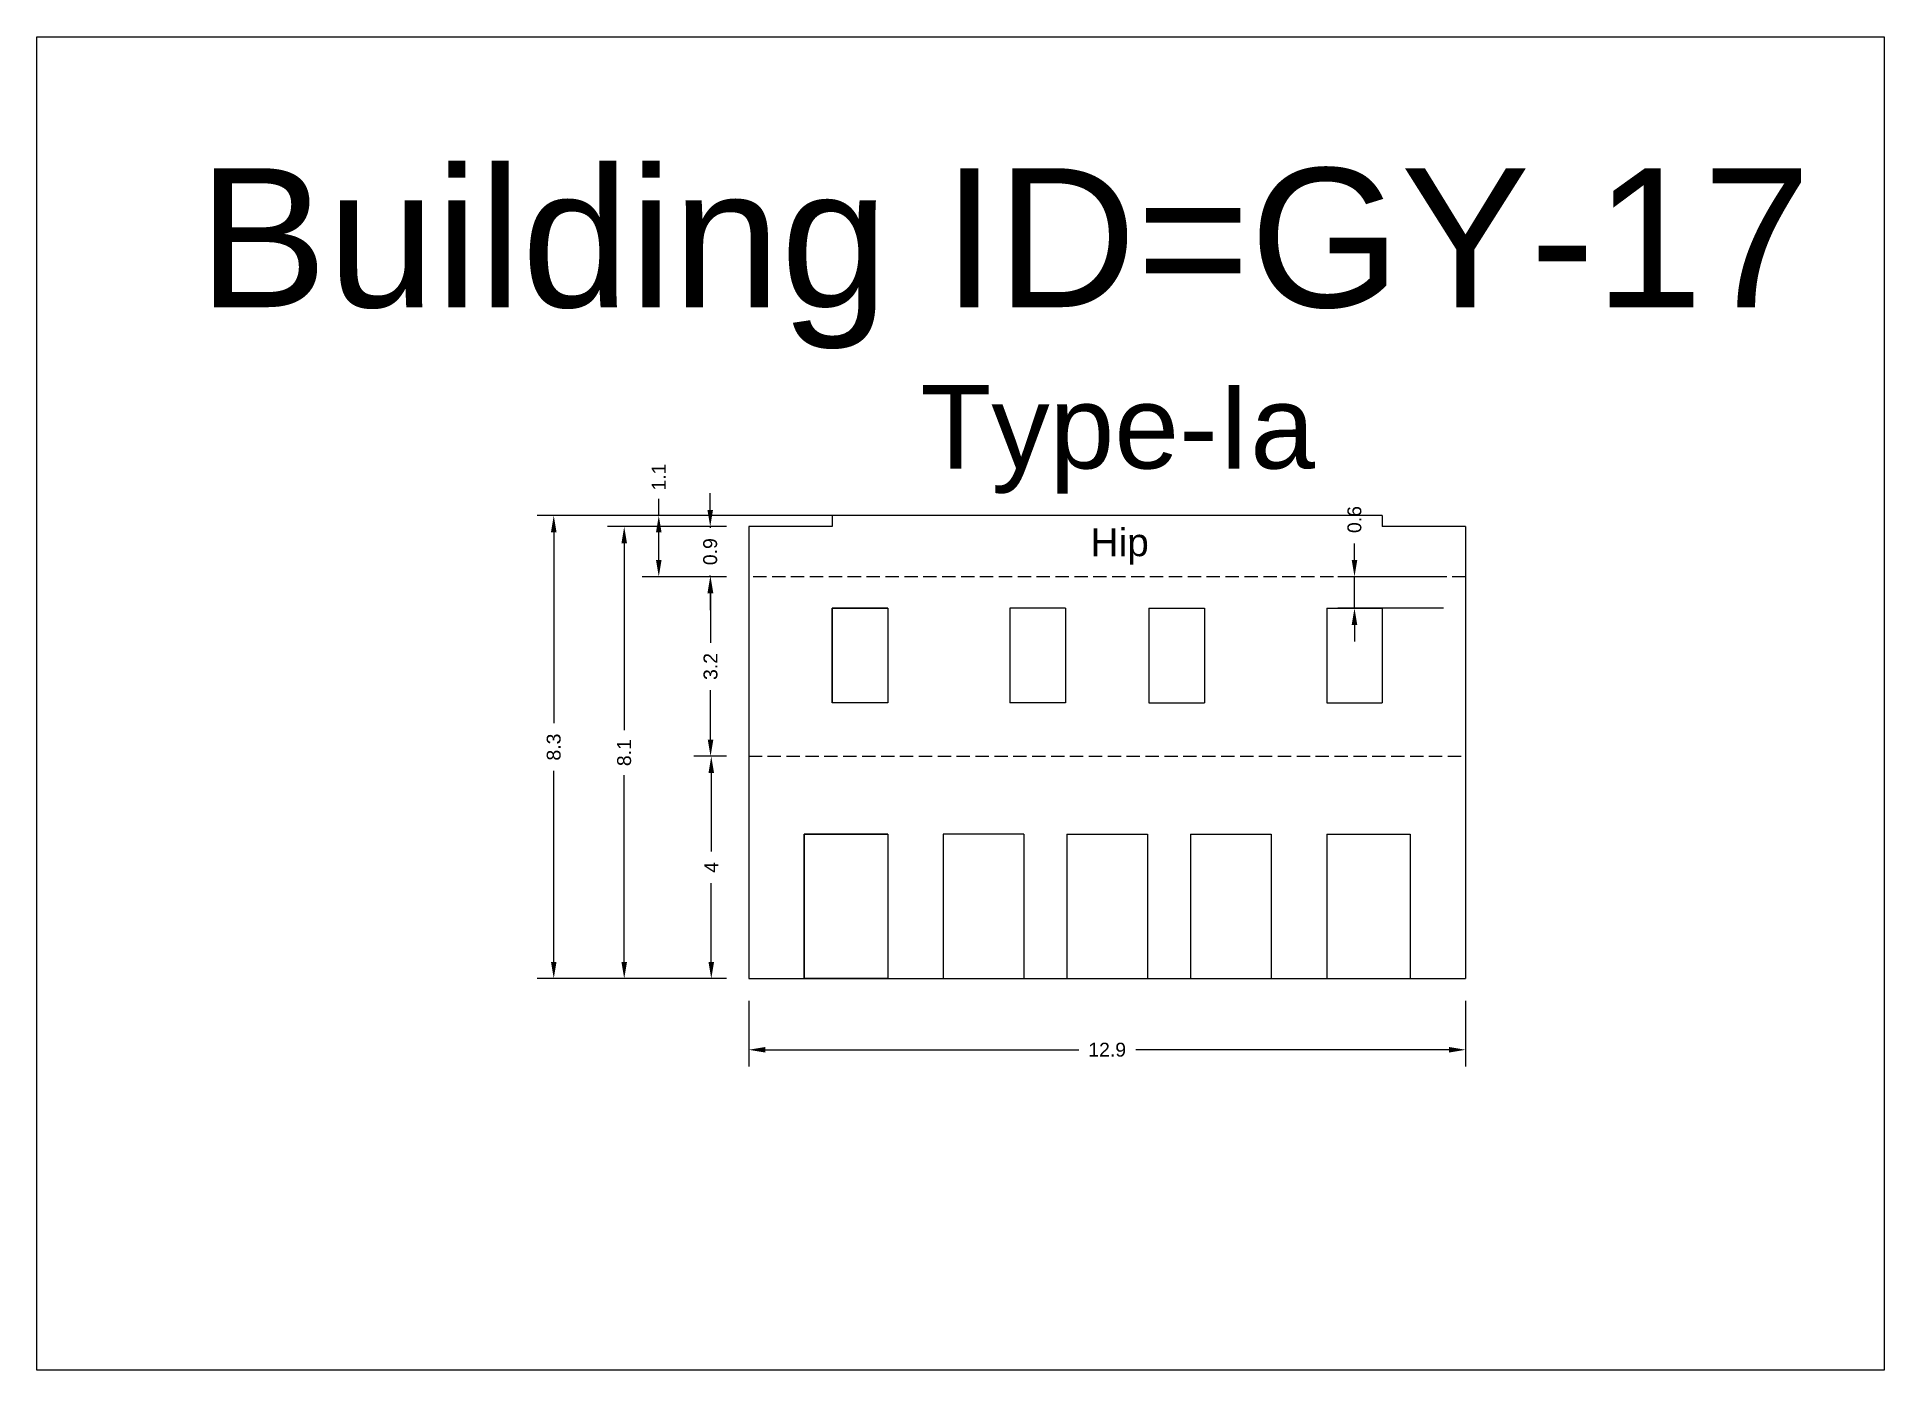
# Model space of a CAD drawing. Header units: metres. Extents: x 3416649 to 3417076, y -6712857 to -6712690.
# Drawn here: x 3416898.76 to 3416932, y -6712755 to -6712731.02 of the extents above; entities that cross this region are included whole.
import ezdxf

# ---------------------------------------------------------------- set-up
doc = ezdxf.new("R2010")
doc.units = ezdxf.units.M
doc.linetypes.add('ACAD_ISO02W100', pattern=[15, 12, -3])
doc.layers.add('Dotted', color=7, linetype='ACAD_ISO02W100', plot=False)
doc.styles.get("Standard").update_dxf_attribs({"font": 'arial.ttf'})
doc.dimstyles.new('ISO-25', dxfattribs={"dimtxt": 0.25, "dimasz": 0.3, "dimexe": 0.3, "dimexo": 0.4, "dimgap": 0.2, "dimtad": 0, "dimdec": 1, "dimdsep": 46, "dimtxsty": 'Standard', "dimcen": 2.5, "dimadec": 0, "dimazin": 0, "dimtfac": 1, "dimtdec": 1, "dimtmove": 0, "dimatfit": 3, "dimfxl": 1, "dimarcsym": 0})

# ---------------------------------------------------------------- blocks, each defined once
blk = doc.blocks.new('*D111')
at = {"color": 0, "lineweight": -2, "transparency": 16777216}
for p, q in [((3416922.466, -6712740.428), (3416922.466, -6712740.128)), ((3416924.066, -6712740.728), (3416922.166, -6712740.728)), ((3416922.466, -6712741.296), (3416922.466, -6712740.728)), ((3416924.066, -6712741.296), (3416922.166, -6712741.296)), ((3416922.466, -6712741.596), (3416922.466, -6712741.896))]:
    blk.add_line(p, q, dxfattribs=at)
at = {"color": 0, "transparency": 16777216}
for points in [[(3416922.416, -6712740.428), (3416922.516, -6712740.428), (3416922.466, -6712740.728)], [(3416922.416, -6712741.596), (3416922.516, -6712741.596), (3416922.466, -6712741.296)]]:
    blk.add_solid(points, dxfattribs=at)
at = {"layer": 'Defpoints', "color": 0, "transparency": 16777216}
for p in [(3416922.466, -6712740.728), (3416924.466, -6712740.728), (3416924.466, -6712741.296)]:
    blk.add_point(p, dxfattribs=at)
at = {"color": 0, "transparency": 16777216, "insert": (3416922.466, -6712739.7), "char_height": 0.25, "attachment_point": 5, "rotation": 90}
blk.add_mtext('0.6', dxfattribs=at)
blk = doc.blocks.new('*D112')
at = {"color": 0, "lineweight": -2, "transparency": 16777216}
for p, q in [((3416911.166, -6712743.958), (3416910.592, -6712743.958)), ((3416910.892, -6712744.258), (3416910.892, -6712745.672)), ((3416910.892, -6712747.658), (3416910.892, -6712746.244)), ((3416911.166, -6712747.958), (3416910.592, -6712747.958))]:
    blk.add_line(p, q, dxfattribs=at)
at = {"color": 0, "transparency": 16777216}
for points in [[(3416910.842, -6712744.258), (3416910.942, -6712744.258), (3416910.892, -6712743.958)], [(3416910.842, -6712747.658), (3416910.942, -6712747.658), (3416910.892, -6712747.958)]]:
    blk.add_solid(points, dxfattribs=at)
at = {"layer": 'Defpoints', "color": 0, "transparency": 16777216}
for p in [(3416910.892, -6712743.958), (3416911.566, -6712743.958), (3416911.566, -6712747.958)]:
    blk.add_point(p, dxfattribs=at)
at = {"color": 0, "transparency": 16777216, "insert": (3416910.892, -6712745.958), "char_height": 0.25, "attachment_point": 5, "rotation": 90}
blk.add_mtext('4', dxfattribs=at)
blk = doc.blocks.new('*D113')
at = {"color": 0, "lineweight": -2, "transparency": 16777216}
for p, q in [((3416911.166, -6712740.728), (3416910.579, -6712740.728)), ((3416910.879, -6712741.028), (3416910.879, -6712741.917)), ((3416910.879, -6712743.658), (3416910.879, -6712742.769)), ((3416911.166, -6712743.958), (3416910.579, -6712743.958))]:
    blk.add_line(p, q, dxfattribs=at)
at = {"color": 0, "transparency": 16777216}
for points in [[(3416910.829, -6712741.028), (3416910.929, -6712741.028), (3416910.879, -6712740.728)], [(3416910.829, -6712743.658), (3416910.929, -6712743.658), (3416910.879, -6712743.958)]]:
    blk.add_solid(points, dxfattribs=at)
at = {"layer": 'Defpoints', "color": 0, "transparency": 16777216}
for p in [(3416910.879, -6712740.728), (3416911.566, -6712740.728), (3416911.566, -6712743.958)]:
    blk.add_point(p, dxfattribs=at)
at = {"color": 0, "transparency": 16777216, "insert": (3416910.879, -6712742.343), "char_height": 0.25, "attachment_point": 5, "rotation": 90}
blk.add_mtext('3.2', dxfattribs=at)
blk = doc.blocks.new('*D114')
at = {"color": 0, "lineweight": -2, "transparency": 16777216}
for p, q in [((3416910.873, -6712739.528), (3416910.873, -6712739.228)), ((3416911.166, -6712739.828), (3416910.573, -6712739.828)), ((3416910.873, -6712739.828), (3416910.873, -6712739.85)), ((3416911.166, -6712740.728), (3416910.573, -6712740.728)), ((3416910.873, -6712740.728), (3416910.873, -6712740.706)), ((3416910.873, -6712741.028), (3416910.873, -6712741.328))]:
    blk.add_line(p, q, dxfattribs=at)
at = {"color": 0, "transparency": 16777216}
for points in [[(3416910.823, -6712739.528), (3416910.923, -6712739.528), (3416910.873, -6712739.828)], [(3416910.823, -6712741.028), (3416910.923, -6712741.028), (3416910.873, -6712740.728)]]:
    blk.add_solid(points, dxfattribs=at)
at = {"layer": 'Defpoints', "color": 0, "transparency": 16777216}
for p in [(3416910.873, -6712739.828), (3416911.566, -6712739.828), (3416911.566, -6712740.728)]:
    blk.add_point(p, dxfattribs=at)
at = {"color": 0, "transparency": 16777216, "insert": (3416910.873, -6712740.278), "char_height": 0.25, "attachment_point": 5, "rotation": 90}
blk.add_mtext('0.9', dxfattribs=at)
blk = doc.blocks.new('*D115')
at = {"color": 0, "lineweight": -2, "transparency": 16777216}
for p, q in [((3416909.947, -6712739.628), (3416909.947, -6712739.328)), ((3416912.666, -6712739.628), (3416909.647, -6712739.628)), ((3416909.947, -6712740.428), (3416909.947, -6712739.928)), ((3416911.166, -6712740.728), (3416909.647, -6712740.728))]:
    blk.add_line(p, q, dxfattribs=at)
at = {"color": 0, "transparency": 16777216}
for points in [[(3416909.897, -6712739.928), (3416909.997, -6712739.928), (3416909.947, -6712739.628)], [(3416909.897, -6712740.428), (3416909.997, -6712740.428), (3416909.947, -6712740.728)]]:
    blk.add_solid(points, dxfattribs=at)
at = {"layer": 'Defpoints', "color": 0, "transparency": 16777216}
for p in [(3416909.947, -6712739.628), (3416913.066, -6712739.628), (3416911.566, -6712740.728)]:
    blk.add_point(p, dxfattribs=at)
at = {"color": 0, "transparency": 16777216, "insert": (3416909.947, -6712738.936), "char_height": 0.25, "attachment_point": 5, "rotation": 90}
blk.add_mtext('1.1', dxfattribs=at)
blk = doc.blocks.new('*D116')
at = {"color": 0, "lineweight": -2, "transparency": 16777216}
for p, q in [((3416911.166, -6712739.828), (3416909.025, -6712739.828)), ((3416909.325, -6712740.128), (3416909.325, -6712743.489)), ((3416909.325, -6712747.658), (3416909.325, -6712744.297)), ((3416911.166, -6712747.958), (3416909.025, -6712747.958))]:
    blk.add_line(p, q, dxfattribs=at)
at = {"color": 0, "transparency": 16777216}
for points in [[(3416909.275, -6712740.128), (3416909.375, -6712740.128), (3416909.325, -6712739.828)], [(3416909.275, -6712747.658), (3416909.375, -6712747.658), (3416909.325, -6712747.958)]]:
    blk.add_solid(points, dxfattribs=at)
at = {"layer": 'Defpoints', "color": 0, "transparency": 16777216}
for p in [(3416909.325, -6712739.828), (3416911.566, -6712739.828), (3416911.566, -6712747.958)]:
    blk.add_point(p, dxfattribs=at)
at = {"color": 0, "transparency": 16777216, "insert": (3416909.325, -6712743.893), "char_height": 0.25, "attachment_point": 5, "rotation": 90}
blk.add_mtext('8.1', dxfattribs=at)
blk = doc.blocks.new('*D117')
at = {"color": 0, "lineweight": -2, "transparency": 16777216}
for p, q in [((3416913.328, -6712739.628), (3416907.757, -6712739.628)), ((3416908.057, -6712739.928), (3416908.057, -6712743.365)), ((3416908.057, -6712747.658), (3416908.057, -6712744.221)), ((3416911.166, -6712747.958), (3416907.757, -6712747.958))]:
    blk.add_line(p, q, dxfattribs=at)
at = {"color": 0, "transparency": 16777216}
for points in [[(3416908.007, -6712739.928), (3416908.107, -6712739.928), (3416908.057, -6712739.628)], [(3416908.007, -6712747.658), (3416908.107, -6712747.658), (3416908.057, -6712747.958)]]:
    blk.add_solid(points, dxfattribs=at)
at = {"layer": 'Defpoints', "color": 0, "transparency": 16777216}
for p in [(3416908.057, -6712739.628), (3416913.728, -6712739.628), (3416911.566, -6712747.958)]:
    blk.add_point(p, dxfattribs=at)
at = {"color": 0, "transparency": 16777216, "insert": (3416908.057, -6712743.793), "char_height": 0.25, "attachment_point": 5, "rotation": 90}
blk.add_mtext('8.3', dxfattribs=at)
blk = doc.blocks.new('*D118')
at = {"color": 0, "lineweight": -2, "transparency": 16777216}
for p, q in [((3416911.566, -6712748.358), (3416911.566, -6712749.538)), ((3416924.466, -6712748.358), (3416924.466, -6712749.538)), ((3416911.866, -6712749.238), (3416917.503, -6712749.238)), ((3416924.166, -6712749.238), (3416918.53, -6712749.238))]:
    blk.add_line(p, q, dxfattribs=at)
at = {"color": 0, "transparency": 16777216}
for points in [[(3416911.866, -6712749.188), (3416911.866, -6712749.288), (3416911.566, -6712749.238)], [(3416924.166, -6712749.188), (3416924.166, -6712749.288), (3416924.466, -6712749.238)]]:
    blk.add_solid(points, dxfattribs=at)
at = {"layer": 'Defpoints', "color": 0, "transparency": 16777216}
for p in [(3416911.566, -6712747.958), (3416924.466, -6712747.958), (3416924.466, -6712749.238)]:
    blk.add_point(p, dxfattribs=at)
at = {"color": 0, "transparency": 16777216, "insert": (3416918.016, -6712749.238), "char_height": 0.25, "attachment_point": 5}
blk.add_mtext('12.9', dxfattribs=at)

msp = doc.modelspace()

# ---------------------------------------------------------------- linework, layer by layer
for points in [[(3416898.757, -6712731.019), (3416931.996, -6712731.019), (3416931.996, -6712754.999), (3416898.757, -6712754.999)], [(3416913.066, -6712741.296), (3416914.066, -6712741.296), (3416914.066, -6712742.996), (3416913.066, -6712742.996)], [(3416912.566, -6712745.358), (3416914.066, -6712745.358), (3416914.066, -6712747.958), (3416912.566, -6712747.958)]]:
    msp.add_lwpolyline(points, close=True)
for points in [[(3416922.966, -6712739.628), (3416913.066, -6712739.628)], [(3416913.066, -6712739.628), (3416913.066, -6712739.828)], [(3416922.966, -6712739.628), (3416922.966, -6712739.828)], [(3416911.566, -6712739.828), (3416911.566, -6712747.958)], [(3416913.066, -6712739.828), (3416911.566, -6712739.828)], [(3416924.466, -6712739.828), (3416922.966, -6712739.828)], [(3416924.466, -6712739.828), (3416924.466, -6712747.958)], [(3416914.066, -6712741.296), (3416913.066, -6712741.296)], [(3416913.066, -6712741.296), (3416913.066, -6712742.996)], [(3416914.066, -6712741.296), (3416914.066, -6712742.996)], [(3416916.266, -6712741.296), (3416916.266, -6712742.996)], [(3416917.266, -6712741.296), (3416916.266, -6712741.296)], [(3416917.266, -6712741.296), (3416917.266, -6712742.996)], [(3416918.766, -6712741.296), (3416919.766, -6712741.296)], [(3416918.766, -6712741.296), (3416918.766, -6712742.996)], [(3416919.766, -6712741.296), (3416919.766, -6712742.996)], [(3416921.966, -6712741.296), (3416922.966, -6712741.296)], [(3416921.966, -6712741.296), (3416921.966, -6712742.996)], [(3416922.966, -6712741.296), (3416922.966, -6712742.996)], [(3416914.066, -6712742.996), (3416913.066, -6712742.996)], [(3416917.266, -6712742.996), (3416916.266, -6712742.996)], [(3416918.766, -6712742.996), (3416919.766, -6712742.996)], [(3416921.966, -6712742.996), (3416922.966, -6712742.996)], [(3416912.566, -6712745.358), (3416912.566, -6712747.958)], [(3416914.066, -6712745.358), (3416912.566, -6712745.358)], [(3416914.066, -6712745.358), (3416914.066, -6712747.958)], [(3416915.066, -6712745.358), (3416915.066, -6712747.958)], [(3416916.516, -6712745.358), (3416915.066, -6712745.358)], [(3416916.516, -6712745.358), (3416916.516, -6712747.958)], [(3416917.291, -6712745.358), (3416917.291, -6712747.958)], [(3416917.291, -6712745.358), (3416918.741, -6712745.358)], [(3416918.741, -6712745.358), (3416918.741, -6712747.958)], [(3416919.516, -6712745.358), (3416919.516, -6712747.958)], [(3416919.516, -6712745.358), (3416920.966, -6712745.358)], [(3416920.966, -6712745.358), (3416920.966, -6712747.958)], [(3416921.966, -6712745.358), (3416921.966, -6712747.958)], [(3416921.966, -6712745.358), (3416923.466, -6712745.358)], [(3416923.466, -6712745.358), (3416923.466, -6712747.958)], [(3416911.566, -6712747.958), (3416924.466, -6712747.958)]]:
    msp.add_lwpolyline(points)
at = {"layer": 'Dotted', "ltscale": 0.02}
for points in [[(3416924.466, -6712740.728), (3416911.566, -6712740.728)], [(3416911.566, -6712743.958), (3416924.466, -6712743.958)]]:
    msp.add_lwpolyline(points, dxfattribs=at)

# ---------------------------------------------------------------- texts
at = {"attachment_point": 1}
for s, width, heights, insert, char_height in [('Building ID=GY-17', 67.86454, [0.517], (3416901.655, -6712733.38), 2.5), ('Type-Ia ', 9.99112, [0.517], (3416914.652, -6712737.282), 1.5), ('Hip', 1.17554, [0], (3416917.717, -6712739.859), 0.5)]:
    msp.add_mtext_dynamic_manual_height_columns(s, width=width, gutter_width=12.5, heights=heights, dxfattribs=dict(at, insert=insert, char_height=char_height))

# ---------------------------------------------------------------- dimensions: what is measured, and where the dimension line sits
for base, p1, p2, picture, middle in [((3416909.947, -6712739.628), (3416911.566, -6712740.728), (3416913.066, -6712739.628), '*D115', (3416909.947, -6712738.936)), ((3416910.873, -6712739.828), (3416911.566, -6712740.728), (3416911.566, -6712739.828), '*D114', (3416910.873, -6712740.278)), ((3416908.057, -6712739.628), (3416911.566, -6712747.958), (3416913.728, -6712739.628), '*D117', (3416908.057, -6712743.793)), ((3416922.466, -6712740.728), (3416924.466, -6712741.296), (3416924.466, -6712740.728), '*D111', (3416922.466, -6712739.7)), ((3416909.325, -6712739.828), (3416911.566, -6712747.958), (3416911.566, -6712739.828), '*D116', (3416909.325, -6712743.893)), ((3416910.879, -6712740.728), (3416911.566, -6712743.958), (3416911.566, -6712740.728), '*D113', (3416910.879, -6712742.343)), ((3416910.892, -6712743.958), (3416911.566, -6712747.958), (3416911.566, -6712743.958), '*D112', (3416910.892, -6712745.958))]:
    dim = msp.add_linear_dim(base=base, p1=p1, p2=p2, angle=90, dimstyle='ISO-25')
    dim.commit()
    dim.dimension.update_dxf_attribs({"geometry": picture, "text_midpoint": middle})
dim = msp.add_linear_dim(base=(3416924.466, -6712749.238), p1=(3416911.566, -6712747.958), p2=(3416924.466, -6712747.958), dimstyle='ISO-25')
dim.commit()
dim.dimension.update_dxf_attribs({"geometry": '*D118', "text_midpoint": (3416918.016, -6712749.238)})

doc.saveas('drawing.dxf')
